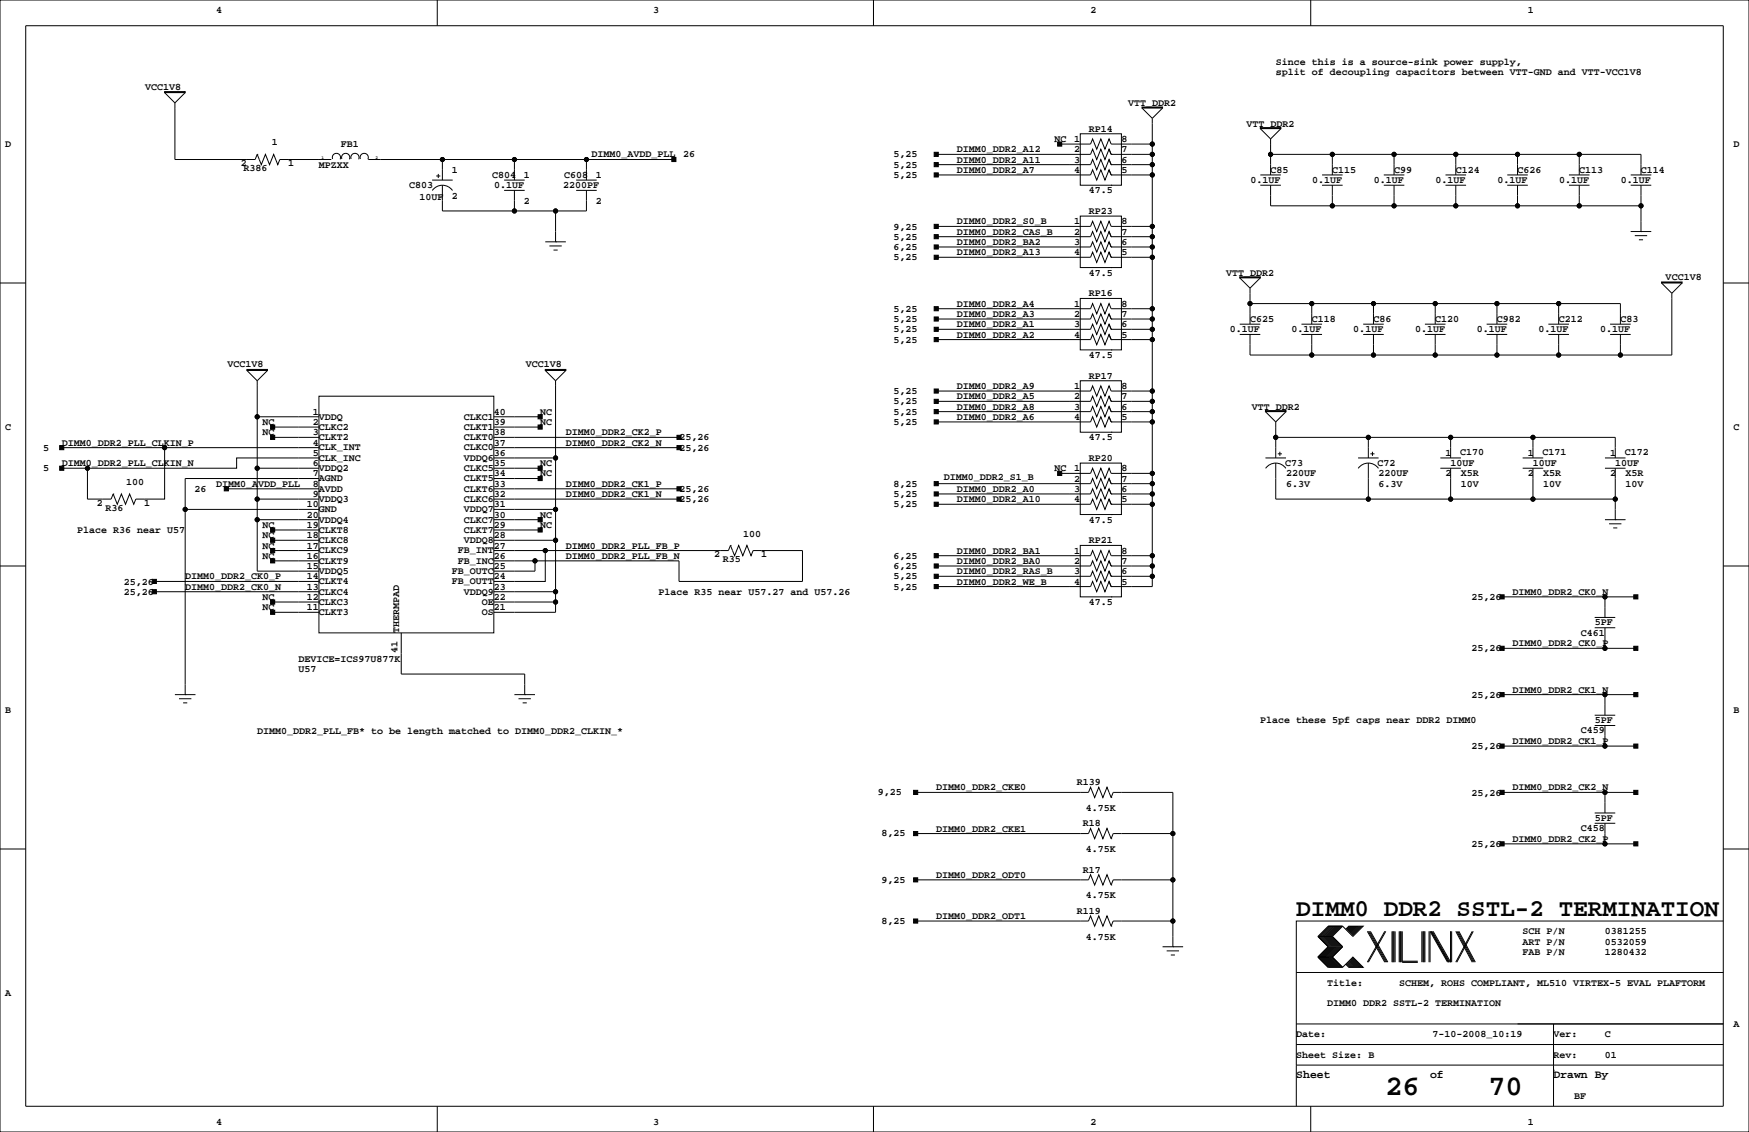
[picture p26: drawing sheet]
<svg xmlns="http://www.w3.org/2000/svg" width="432mm" height="279mm" viewBox="0 0 432 279" stroke-linecap="round" stroke-linejoin="round" font-family="sans-serif">
<defs><g id="words">
<g font-size="7.1">
<text x="342.1" y="270.3">26</text>
<text x="367.5" y="270.3">70</text>
</g>
<text font-size="6" x="320" y="226.1">DIMM0 DDR2 SSTL-2 TERMINATION</text>
<g font-size="2.8">
<text x="320" y="266.1">Sheet</text>
<text x="353.1" y="266.1">of</text>
<text x="383.5" y="266.1">Drawn By</text>
</g>
<g font-size="2.5">
<text x="53.3" y="3.3">4</text>
<text x="161.3" y="3.3">3</text>
<text x="269.2" y="3.3">2</text>
<text x="377.2" y="3.3">1</text>
<text x="315" y="16">Since this is a source-sink power supply,</text>
<text x="35.8" y="22.1">VCC1V8</text>
<text x="315" y="18.5">split of decoupling capacitors between VTT-GND and VTT-VCC1V8</text>
<text x="278.6" y="26.2">VTT_DDR2</text>
<text x="67.1" y="35.9">1</text>
<text x="260.4" y="35.1">NC</text>
<text x="265.2" y="35.1">1</text>
<text x="268.8" y="32.5">RP14</text>
<text x="276.9" y="35.1">8</text>
<text x="307.8" y="31.2">VTT_DDR2</text>
<text x="1.3" y="36.3">D</text>
<text x="59.5" y="41">2</text>
<text x="71.1" y="41">1</text>
<text x="78.7" y="41.4">MPZXX</text>
<text x="84.1" y="36.3">FB1</text>
<text x="146" y="38.9">DIMM0_AVDD_PLL</text>
<text x="168.7" y="38.9">26</text>
<text x="220.6" y="38.9">5,25</text>
<text x="220.6" y="41.4">5,25</text>
<text x="236.2" y="37.6">DIMM0_DDR2_A12</text>
<text x="236.2" y="40.1">DIMM0_DDR2_A11</text>
<text x="265.2" y="37.6">2</text>
<text x="265.2" y="40.1">3</text>
<text x="276.9" y="37.6">7</text>
<text x="276.9" y="40.1">6</text>
<text x="428" y="36.3">D</text>
<text x="60.1" y="42.3">R386</text>
<text x="101" y="46.5">C803</text>
<text x="111.5" y="42.7">1</text>
<text x="121.5" y="43.9">C804</text>
<text x="122" y="46.4">0.1UF</text>
<text x="129.3" y="43.9">1</text>
<text x="139.1" y="46.4">2200PF</text>
<text x="139.3" y="43.9">C608</text>
<text x="147.1" y="43.9">1</text>
<text x="220.6" y="43.9">5,25</text>
<text x="236.2" y="42.7">DIMM0_DDR2_A7</text>
<text x="265.2" y="42.7">4</text>
<text x="268.8" y="47.8">47.5</text>
<text x="276.9" y="42.7">5</text>
<text x="308.7" y="45.1">0.1UF</text>
<text x="313.7" y="42.6">C85</text>
<text x="324" y="45.1">0.1UF</text>
<text x="328.9" y="42.6">C115</text>
<text x="339.2" y="45.1">0.1UF</text>
<text x="344.2" y="42.6">C99</text>
<text x="354.4" y="45.1">0.1UF</text>
<text x="359.4" y="42.6">C124</text>
<text x="369.7" y="45.1">0.1UF</text>
<text x="374.6" y="42.6">C626</text>
<text x="384.9" y="45.1">0.1UF</text>
<text x="389.9" y="42.6">C113</text>
<text x="400.2" y="45.1">0.1UF</text>
<text x="405.1" y="42.6">C114</text>
<text x="103.5" y="49.3">10UF</text>
<text x="111.5" y="49">2</text>
<text x="129.3" y="50.3">2</text>
<text x="147.1" y="50.3">2</text>
<text x="268.8" y="52.8">RP23</text>
<text x="220.6" y="59.2">5,25</text>
<text x="220.6" y="56.6">9,25</text>
<text x="236.2" y="57.9">DIMM0_DDR2_CAS_B</text>
<text x="236.2" y="55.4">DIMM0_DDR2_S0_B</text>
<text x="265.2" y="55.4">1</text>
<text x="265.2" y="57.9">2</text>
<text x="276.9" y="55.4">8</text>
<text x="276.9" y="57.9">7</text>
<text x="220.6" y="61.7">6,25</text>
<text x="220.6" y="64.3">5,25</text>
<text x="236.2" y="60.5">DIMM0_DDR2_BA2</text>
<text x="236.2" y="63">DIMM0_DDR2_A13</text>
<text x="265.2" y="60.5">3</text>
<text x="265.2" y="63">4</text>
<text x="276.9" y="60.5">6</text>
<text x="276.9" y="63">5</text>
<text x="268.8" y="68.1">47.5</text>
<text x="302.7" y="68.1">VTT_DDR2</text>
<text x="411.2" y="69.1">VCC1V8</text>
<text x="220.6" y="77">5,25</text>
<text x="236.2" y="75.7">DIMM0_DDR2_A4</text>
<text x="265.2" y="75.7">1</text>
<text x="268.8" y="73.2">RP16</text>
<text x="276.9" y="75.7">8</text>
<text x="220.6" y="82">5,25</text>
<text x="220.6" y="79.5">5,25</text>
<text x="236.2" y="83.3">DIMM0_DDR2_A2</text>
<text x="236.2" y="80.8">DIMM0_DDR2_A1</text>
<text x="236.2" y="78.2">DIMM0_DDR2_A3</text>
<text x="265.2" y="78.2">2</text>
<text x="265.2" y="80.8">3</text>
<text x="265.2" y="83.3">4</text>
<text x="276.9" y="78.2">7</text>
<text x="276.9" y="80.8">6</text>
<text x="276.9" y="83.3">5</text>
<text x="303.6" y="82">0.1UF</text>
<text x="308.6" y="79.4">C625</text>
<text x="318.9" y="82">0.1UF</text>
<text x="323.9" y="79.4">C118</text>
<text x="334.1" y="82">0.1UF</text>
<text x="339.1" y="79.4">C86</text>
<text x="349.4" y="82">0.1UF</text>
<text x="354.3" y="79.4">C120</text>
<text x="364.6" y="82">0.1UF</text>
<text x="369.6" y="79.4">C982</text>
<text x="379.8" y="82">0.1UF</text>
<text x="384.8" y="79.4">C212</text>
<text x="395.1" y="82">0.1UF</text>
<text x="400" y="79.4">C83</text>
<text x="220.6" y="84.6">5,25</text>
<text x="268.8" y="88.4">47.5</text>
<text x="56.1" y="90.7">VCC1V8</text>
<text x="129.8" y="90.7">VCC1V8</text>
<text x="268.8" y="93.5">RP17</text>
<text x="220.6" y="99.8">5,25</text>
<text x="220.6" y="97.3">5,25</text>
<text x="236.2" y="98.6">DIMM0_DDR2_A5</text>
<text x="236.2" y="101.1">DIMM0_DDR2_A8</text>
<text x="236.2" y="96">DIMM0_DDR2_A9</text>
<text x="265.2" y="96">1</text>
<text x="265.2" y="98.6">2</text>
<text x="265.2" y="101.1">3</text>
<text x="276.9" y="96">8</text>
<text x="276.9" y="98.6">7</text>
<text x="276.9" y="101.1">6</text>
<text x="309" y="101.1">VTT_DDR2</text>
<text x="1.3" y="106.2">C</text>
<text x="64.8" y="104.9">NC</text>
<text x="64.8" y="107.4">NC</text>
<text x="77.3" y="107.4">3</text>
<text x="77.3" y="104.9">2</text>
<text x="77.3" y="102.4">1</text>
<text x="78.7" y="106.1">CLKC2</text>
<text x="78.7" y="103.6">VDDQ</text>
<text x="114.5" y="106.1">CLKT1</text>
<text x="114.5" y="103.6">CLKC1</text>
<text x="121.9" y="107.4">38</text>
<text x="121.9" y="104.9">39</text>
<text x="121.9" y="102.4">40</text>
<text x="133.4" y="104.9">NC</text>
<text x="133.4" y="102.4">NC</text>
<text x="139.7" y="107.4">DIMM0_DDR2_CK2_P</text>
<text x="220.6" y="104.9">5,25</text>
<text x="220.6" y="102.4">5,25</text>
<text x="236.2" y="103.6">DIMM0_DDR2_A6</text>
<text x="265.2" y="103.6">4</text>
<text x="276.9" y="103.6">5</text>
<text x="428" y="106.2">C</text>
<text x="10.7" y="111.3">5</text>
<text x="15.2" y="110">DIMM0_DDR2_PLL_CLKIN_P</text>
<text x="77.3" y="112.5">5</text>
<text x="77.3" y="110">4</text>
<text x="78.7" y="113.7">CLK_INC</text>
<text x="78.7" y="111.2">CLK_INT</text>
<text x="78.7" y="108.6">CLKT2</text>
<text x="114.5" y="113.7">VDDQ6</text>
<text x="114.5" y="111.2">CLKC0</text>
<text x="114.5" y="108.6">CLKT0</text>
<text x="121.9" y="112.5">36</text>
<text x="121.9" y="110">37</text>
<text x="139.7" y="110">DIMM0_DDR2_CK2_N</text>
<text x="167.7" y="108.7">25,26</text>
<text x="167.7" y="111.3">25,26</text>
<text x="268.8" y="108.7">47.5</text>
<text x="268.8" y="113.8">RP20</text>
<text x="356.9" y="112.5">1</text>
<text x="360.5" y="112.2">C170</text>
<text x="377.2" y="112.5">1</text>
<text x="380.8" y="112.2">C171</text>
<text x="397.5" y="112.5">1</text>
<text x="401.2" y="112.2">C172</text>
<text x="10.7" y="116.3">5</text>
<text x="15.2" y="115.1">DIMM0_DDR2_PLL_CLKIN_N</text>
<text x="31.1" y="119.7">100</text>
<text x="77.3" y="117.6">7</text>
<text x="77.3" y="115.1">6</text>
<text x="78.7" y="118.8">AGND</text>
<text x="78.7" y="116.3">VDDQ2</text>
<text x="114.5" y="118.8">CLKT5</text>
<text x="114.5" y="116.3">CLKC5</text>
<text x="121.9" y="117.6">34</text>
<text x="121.9" y="115.1">35</text>
<text x="133.4" y="117.6">NC</text>
<text x="133.4" y="115.1">NC</text>
<text x="233" y="118.5">DIMM0_DDR2_S1_B</text>
<text x="260.4" y="116.3">NC</text>
<text x="265.2" y="116.3">1</text>
<text x="265.2" y="118.9">2</text>
<text x="276.9" y="116.3">8</text>
<text x="276.9" y="118.9">7</text>
<text x="317.2" y="115.1">C73</text>
<text x="317.5" y="117.6">220UF</text>
<text x="340.1" y="115.1">C72</text>
<text x="340.4" y="117.6">220UF</text>
<text x="356.9" y="117.6">2</text>
<text x="358.1" y="115.1">10UF</text>
<text x="360.7" y="117.6">X5R</text>
<text x="377.2" y="117.6">2</text>
<text x="378.5" y="115.1">10UF</text>
<text x="381" y="117.6">X5R</text>
<text x="397.5" y="117.6">2</text>
<text x="398.8" y="115.1">10UF</text>
<text x="401.3" y="117.6">X5R</text>
<text x="23.9" y="124.8">2</text>
<text x="35.6" y="124.8">1</text>
<text x="48" y="121.4">26</text>
<text x="53.3" y="120.1">DIMM0_AVDD_PLL</text>
<text x="75.8" y="125.2">10</text>
<text x="77.3" y="122.7">9</text>
<text x="77.3" y="120.1">8</text>
<text x="78.7" y="123.9">VDDQ3</text>
<text x="78.7" y="121.3">AVDD</text>
<text x="114.5" y="123.9">CLKC6</text>
<text x="114.5" y="121.3">CLKT6</text>
<text x="121.9" y="125.2">31</text>
<text x="121.9" y="122.7">32</text>
<text x="121.9" y="120.1">33</text>
<text x="139.7" y="120.1">DIMM0_DDR2_CK1_P</text>
<text x="139.7" y="122.7">DIMM0_DDR2_CK1_N</text>
<text x="167.7" y="121.4">25,26</text>
<text x="167.7" y="124">25,26</text>
<text x="220.6" y="120.1">8,25</text>
<text x="220.6" y="122.7">5,25</text>
<text x="220.6" y="125.2">5,25</text>
<text x="236.2" y="121.4">DIMM0_DDR2_A0</text>
<text x="236.2" y="124">DIMM0_DDR2_A10</text>
<text x="265.2" y="121.4">3</text>
<text x="265.2" y="124">4</text>
<text x="276.9" y="121.4">6</text>
<text x="276.9" y="124">5</text>
<text x="317.5" y="120.1">6.3V</text>
<text x="340.4" y="120.1">6.3V</text>
<text x="360.7" y="120.1">10V</text>
<text x="381" y="120.1">10V</text>
<text x="401.3" y="120.1">10V</text>
<text x="19" y="131.6">Place R36 near U57</text>
<text x="26" y="126.1">R36</text>
<text x="64.8" y="130.3">NC</text>
<text x="75.8" y="130.3">19</text>
<text x="75.8" y="127.8">20</text>
<text x="78.7" y="131.5">CLKT8</text>
<text x="78.7" y="129">VDDQ4</text>
<text x="78.7" y="126.4">GND</text>
<text x="114.5" y="131.5">CLKT7</text>
<text x="114.5" y="129">CLKC7</text>
<text x="114.5" y="126.4">VDDQ7</text>
<text x="121.9" y="130.3">29</text>
<text x="121.9" y="127.8">30</text>
<text x="133.3" y="130.3">NC</text>
<text x="133.4" y="127.8">NC</text>
<text x="268.8" y="129">47.5</text>
<text x="64.8" y="132.8">NC</text>
<text x="64.8" y="135.4">NC</text>
<text x="64.8" y="137.9">NC</text>
<text x="75.8" y="137.9">16</text>
<text x="75.8" y="135.4">17</text>
<text x="75.8" y="132.8">18</text>
<text x="78.7" y="136.6">CLKC9</text>
<text x="78.7" y="134">CLKC8</text>
<text x="113" y="136.6">FB_INT</text>
<text x="114.5" y="134">VDDQ8</text>
<text x="121.9" y="137.9">26</text>
<text x="121.9" y="135.4">27</text>
<text x="121.9" y="132.8">28</text>
<text x="139.7" y="135.4">DIMM0_DDR2_PLL_FB_P</text>
<text x="139.7" y="137.9">DIMM0_DDR2_PLL_FB_N</text>
<text x="176.3" y="137.5">2</text>
<text x="183.5" y="132.4">100</text>
<text x="188" y="137.5">1</text>
<text x="220.6" y="137.9">6,25</text>
<text x="236.2" y="136.7">DIMM0_DDR2_BA1</text>
<text x="265.2" y="136.7">1</text>
<text x="268.8" y="134.1">RP21</text>
<text x="276.9" y="136.7">8</text>
<text x="45.7" y="143">DIMM0_DDR2_CK0_P</text>
<text x="75.8" y="143">14</text>
<text x="75.8" y="140.5">15</text>
<text x="78.7" y="141.7">VDDQ5</text>
<text x="78.7" y="139.1">CLKT9</text>
<text x="111.5" y="141.7">FB_OUTC</text>
<text x="113" y="139.1">FB_INC</text>
<text x="121.9" y="143">24</text>
<text x="121.9" y="140.5">25</text>
<text x="178.4" y="138.8">R35</text>
<text x="220.6" y="143">5,25</text>
<text x="220.6" y="140.5">6,25</text>
<text x="236.2" y="141.7">DIMM0_DDR2_RAS_B</text>
<text x="236.2" y="139.2">DIMM0_DDR2_BA0</text>
<text x="265.2" y="139.2">2</text>
<text x="265.2" y="141.7">3</text>
<text x="276.9" y="139.2">7</text>
<text x="276.9" y="141.7">6</text>
<text x="30.6" y="144.3">25,26</text>
<text x="30.6" y="146.8">25,26</text>
<text x="45.7" y="145.5">DIMM0_DDR2_CK0_N</text>
<text x="64.8" y="148.1">NC</text>
<text x="75.8" y="148.1">12</text>
<text x="75.8" y="145.5">13</text>
<text x="78.7" y="149.3">CLKC3</text>
<text x="78.7" y="146.7">CLKC4</text>
<text x="78.7" y="144.2">CLKT4</text>
<text x="111.5" y="144.2">FB_OUTT</text>
<text x="114.5" y="146.7">VDDQ9</text>
<text x="119" y="149.3">OE</text>
<text x="121.9" y="148.1">22</text>
<text x="121.9" y="145.5">23</text>
<text x="162.6" y="146.8">Place R35 near U57.27 and U57.26</text>
<text x="220.6" y="145.5">5,25</text>
<text x="236.2" y="144.3">DIMM0_DDR2_WE_B</text>
<text x="265.2" y="144.3">4</text>
<text x="268.8" y="149.4">47.5</text>
<text x="276.9" y="144.3">5</text>
<text x="363.3" y="148.1">25,26</text>
<text x="373.4" y="146.8">DIMM0_DDR2_CK0_N</text>
<text x="64.8" y="150.6">NC</text>
<text x="75.8" y="150.6">11</text>
<text x="78.7" y="151.8">CLKT3</text>
<text x="119" y="151.8">OS</text>
<text x="121.9" y="150.6">21</text>
<text x="393.8" y="154.4">5PF</text>
<text x="98.1" y="161.3" transform="rotate(-90 98.1 161.3)">41</text>
<text x="98.6" y="156.2" transform="rotate(-90 98.6 156.2)">THERMPAD</text>
<text x="363.3" y="160.8">25,26</text>
<text x="373.4" y="159.5">DIMM0_DDR2_CK0_P</text>
<text x="390.3" y="156.9">C461</text>
<text x="73.7" y="165.9">U57</text>
<text x="73.7" y="163.3">DEVICE=ICS97U877K</text>
<text x="363.3" y="172.2">25,26</text>
<text x="373.4" y="170.9">DIMM0_DDR2_CK1_N</text>
<text x="1.3" y="176">B</text>
<text x="311.1" y="178.6">Place these 5pf caps near DDR2 DIMM0</text>
<text x="393.8" y="178.5">5PF</text>
<text x="428" y="176">B</text>
<text x="63.5" y="181.1">DIMM0_DDR2_PLL_FB* to be length matched to DIMM0_DDR2_CLKIN_*</text>
<text x="363.3" y="184.9">25,26</text>
<text x="373.4" y="183.6">DIMM0_DDR2_CK1_P</text>
<text x="390.3" y="181">C459</text>
<text x="216.7" y="196.3">9,25</text>
<text x="231.1" y="195.1">DIMM0_DDR2_CKE0</text>
<text x="265.9" y="193.8">R139</text>
<text x="363.3" y="196.3">25,26</text>
<text x="373.4" y="195.1">DIMM0_DDR2_CK2_N</text>
<text x="267.3" y="204">R18</text>
<text x="268.1" y="200.2">4.75K</text>
<text x="393.8" y="202.6">5PF</text>
<text x="217.6" y="206.4">8,25</text>
<text x="231.1" y="205.2">DIMM0_DDR2_CKE1</text>
<text x="363.3" y="209">25,26</text>
<text x="373.4" y="207.8">DIMM0_DDR2_CK2_P</text>
<text x="390.3" y="205.2">C458</text>
<text x="267.3" y="215.4">R17</text>
<text x="268.1" y="210.3">4.75K</text>
<text x="217.6" y="217.9">9,25</text>
<text x="231.1" y="216.7">DIMM0_DDR2_ODT0</text>
<text x="268.1" y="221.7">4.75K</text>
<text x="231.1" y="226.8">DIMM0_DDR2_ODT1</text>
<text x="265.9" y="225.6">R119</text>
<text x="217.6" y="228">8,25</text>
<text x="268.1" y="231.9">4.75K</text>
<text x="375.9" y="230.6">SCH P/N</text>
<text x="375.9" y="233.2">ART P/N</text>
<text x="396.2" y="230.6">0381255</text>
<text x="396.2" y="233.2">0532059</text>
<text x="375.9" y="235.7">FAB P/N</text>
<text x="396.2" y="235.7">1280432</text>
<text x="1.3" y="245.9">A</text>
<text x="327.7" y="243.3">Title:</text>
<text x="345.4" y="243.3">SCHEM, ROHS COMPLIANT, ML510 VIRTEX-5 EVAL PLAFTORM</text>
<text x="327.7" y="248.4">DIMM0 DDR2 SSTL-2 TERMINATION</text>
<text x="320" y="256">Date:</text>
<text x="353.7" y="256">7-10-2008_10:19</text>
<text x="383.5" y="256">Ver:</text>
<text x="396.2" y="256">C</text>
<text x="428" y="253.5">A</text>
<text x="320" y="261.1">Sheet Size: B</text>
<text x="383.5" y="261.1">Rev:</text>
<text x="396.2" y="261.1">01</text>
<text x="388.6" y="271.3">BF</text>
<text x="53.3" y="277.6">4</text>
<text x="161.3" y="277.6">3</text>
<text x="269.2" y="277.6">2</text>
<text x="377.2" y="277.6">1</text>
</g>
<g font-size="1.1">
<text x="79.4" y="39.2">1</text>
<text x="92.7" y="39.2">2</text>
</g>
</g></defs>
<g fill="none" stroke="#000" stroke-width=".25">
<path d="M0 0h431.8v279.4h-431.8zM6.3 6.3h419.1v266.7h-419zM107.9 0v6.3M215.6 0v6.3M323.6 0v6.3M40.6 22.6h5.1v.3h-5.1zM40.6 22.9l2.6 2.5M43.2 25.4v14h19.8l.5-1.3M45.7 22.9l-2.5 2.5M63.5 38.1h.1M63.5 38.1l1 2.5 1-2.5 1 2.5 1.1-2.5 1 2.5 .5-1.2h12.7M82.1 39.2a1.02 1.02 0 0 1 1-1.4 1.02 1.02 0 0 1 .9 1.5"/>
<path d="M84.4 39.2a1.02 1.02 0 0 1 1-1.4 1.02 1.02 0 0 1 .8 1.5M86.7 39.2a1.02 1.02 0 0 1 1-1.4 1.02 1.02 0 0 1 .8 1.5M89 39.2a1.02 1.02 0 0 1 1-1.4 1.02 1.02 0 0 1 .8 1.5M90.9 39.4h36.1M109.2 39.4v5M144.8 39.4v5M166.4 39.4h-39.4v5M231.1 38.1h38.1l.5-1.3 1.1 2.6 1-2.6 1 2.6 1-2.6 .5 1.3M261.6 35.6h7.6l.5-1.3 1.1 2.5 1-2.5 1 2.5 1-2.5 .5 1.3h10.2M266.7 33h10.2v12.7h-10.2zM273.8 36.8l.5 1.3M273.8 39.4l.5 1.2"/>
<path d="M274.3 38.1h.1M274.3 38.1h10.2M281.9 26.4h5.1v.3h-5.1zM281.9 26.7l2.6 2.5M284.5 29.2v34.3M287 26.7l-2.5 2.5M311.1 31.5h5.1v.3h-5.1zM311.2 31.8l2.5 2.5M313.7 34.3v3.8M316.2 31.8l-2.5 2.5M328.9 38.1h-15.2v5.1M344.2 38.1h-15.3v5.1"/>
<path d="M359.4 38.1h-15.2v5.1M374.6 38.1h-15.2v5.1M389.9 38.1h15.2v5.1M389.9 38.1v5.1M389.9 38.1h-15.3v5.1M106.7 44.4h5.1M106.7 47a3 3 0 0 1 5 0M107.7 43.4h1M108.2 42.9v1M109.2 45.7v6.4h35.6v-5.1M124.5 44.4h5M124.5 47h5"/>
<path d="M127 47v5.1M134.6 59.7h5.1M137.2 59.7h.1M137.2 52.1v7.6M142.2 47h5.1M142.2 44.4h5.1M231.1 55.9h38.1l.5-1.3 1.1 2.6 1-2.6 1 2.6 1-2.6 .5 1.3h10.2M231.1 58.4h38.1l.5-1.3 1.1 2.6 1-2.6 1 2.6 1-2.6 .5 1.3M231.1 43.2h38.1l.5-1.3 1.1 2.6 1-2.6 1 2.6 1-2.6 .5 1.3M231.1 40.6h38.1l.5-1.2 1.1 2.5 1-2.5 1 2.5 1-2.5 .5 1.2M266.7 53.3h10.2v12.7h-10.2zM273.8 57.1l.5 1.3"/>
<path d="M273.8 59.7l.5 1.3M273.8 41.9l.5 1.3M274.3 58.4h.1M274.3 40.6h.1M274.3 43.2h.1M274.3 45.7h.1M274.3 40.6h10.2M274.3 43.2h10.2M274.3 58.4h10.2M311.1 45.7h5.1M311.2 43.2h5M313.7 45.7v5.1h30.5v-5.1"/>
<path d="M326.4 43.2h5.1M326.4 45.7h5.1M328.9 45.7v5.1M341.6 43.2h5.1M341.6 45.7h5.1M356.9 45.7h5M356.9 43.2h5M359.4 45.7v5.1h-15.2M372.1 43.2h5.1M372.1 45.7h5.1M374.6 45.7v5.1h-15.2M387.3 45.7h5.1"/>
<path d="M387.4 43.2h5M389.9 45.7v5.1h-15.3M402.6 45.7h5.1M402.6 57.2h5.1M402.6 43.2h5.1M403.6 58.2h3.1M404.6 59.2h1M405.1 45.7v5.1h-15.2M405.1 57.2h.1M405.1 50.8v6.3M0 69.8h6.3M135.6 60.7h3.1"/>
<path d="M136.7 61.7h1M231.1 63.5h38.1l.5-1.3 1.1 2.6 1-2.6 1 2.6 1-2.6 .5 1.3M231.1 61h38.1l.5-1.3 1.1 2.5 1-2.5 1 2.5 1-2.5 .5 1.3M231.1 76.2h38.1l.5-1.3 1.1 2.6 1-2.6 1 2.6 1-2.6 .5 1.3h10.2M231.1 78.7h38.1l.5-1.2 1.1 2.5 1-2.5 1 2.5 1-2.5 .5 1.2M266.7 73.7h10.2v12.7h-10.2zM273.8 62.2l.5 1.3M273.8 77.5l.5 1.2M274.3 61h.1M274.3 63.5h.1M274.3 66h.1M274.3 78.7h.1"/>
<path d="M274.3 78.7h10.2M274.3 61h10.2M274.3 63.5h10.2M284.5 63.5v35.6h-10.2M306.1 68.3h5v.3h-5zM306.1 68.6l2.5 2.5M308.6 71.1v8.9M308.6 74.9h61M311.1 68.6l-2.5 2.5M323.8 74.9v5.1M339.1 74.9v5.1M354.3 74.9v5.1"/>
<path d="M384.8 74.9h-15.2v5.1M384.8 74.9v5.1M384.8 74.9h15.3l-.1 5.1M410.2 69.6h5.1v.2h-5.1zM410.2 69.8l2.6 2.6M412.7 72.4v15.2h-12.7M415.3 69.9l-2.6 2.5M425.4 69.8h6.4M61 91.4l2.5 2.6M61 91.2h5v.2h-5zM63.5 94v47h15.2M66 91.4l-2.5 2.6"/>
<path d="M78.7 97.8h43.2v58.4h-43.2zM134.6 91.4l2.6 2.6M134.6 91.2h5.1v.2h-5.1zM137.2 94v19h-15.3M139.7 91.4l-2.5 2.6M231.1 96.5h38.1l.5-1.3 1.1 2.6 1-2.6 1 2.6 1-2.6 .5 1.3h10.2M231.1 99.1h38.1l.5-1.3 1.1 2.5 1-2.5 1 2.5 1-2.5 .5 1.3M231.1 83.8h38.1l.5-1.3 1.1 2.6 1-2.6 1 2.6 1-2.6 .5 1.3M231.1 81.3h38.1l.5-1.3 1.1 2.6 1-2.6 1 2.6 1-2.6 .5 1.3M266.7 94h10.2v12.7h-10.2zM273.8 97.8l.5 1.3M273.8 80l.5 1.3"/>
<path d="M273.8 82.5l.5 1.3M274.3 99.1h.1M274.3 81.3h.1M274.3 83.8h.1M274.3 86.4h.1M274.3 81.3h10.2M274.3 83.8h10.2M284.5 99.1v5h-10.2M306.1 82.5h5M306.1 80h5M308.6 82.6v5h30.5M321.3 82.5h5.1"/>
<path d="M321.3 80h5.1M323.8 82.6v5M336.5 82.5h5.1M336.6 80h5M339.1 82.6v5M351.8 80h5.1M351.8 82.5h5.1M354.3 82.6v5h-15.2M354.3 87.6h30.5M367 82.5h5.1M367 80h5.1M369.6 82.6v5"/>
<path d="M382.3 82.5h5M382.3 80h5M384.8 82.6v5M397.5 80h5.1M397.5 82.5h5.1M400 82.6l.1 5h-15.3M15.2 110.5h63.5M15.2 115.6h6.4M40.6 110.5v12.7h-7.1l-.5 1.3-1-2.6-1 2.6-1-2.6-1 2.6-1.1-2.6M63.5 102.9h15.2M63.5 115.6h15.2M67.3 105.4h11.4"/>
<path d="M67.3 107.9h11.4M78.7 113h-20.3v2.6h-36.8v7.6h5.8l.5-1.3M78.7 118.1h-33v7.6M121.9 102.9h11.4M121.9 105.4h11.4M121.9 115.6h11.4M121.9 118.1h11.4M121.9 107.9h45.7M121.9 110.5h45.7M137.2 113v38.1h-15.3M231.1 119.4h38.1l.5-1.3 1.1 2.5 1-2.5 1 2.5 1-2.5 .5 1.3M231.1 104.1h38.1l.5-1.2 1.1 2.5 1-2.5 1 2.5 1-2.5 .5 1.2"/>
<path d="M231.1 101.6h38.1l.5-1.3 1.1 2.6 1-2.6 1 2.6 1-2.6 .5 1.3M261.6 116.8h7.6l.5-1.2 1.1 2.5 1-2.5 1 2.5 1-2.5 .5 1.2h10.2M266.7 114.3h10.2v12.7h-10.2zM273.8 118.1l.5 1.3M273.8 100.3l.5 1.3M273.8 102.9l.5 1.2M274.3 119.4h.1M274.3 101.6h.1M274.3 104.1h.1M274.3 106.7h.1M274.3 101.6h10.2M274.3 119.4h10.2"/>
<path d="M284.5 104.1v40.7h-10.2M312.4 101.3h5.1v.3h-5.1zM312.4 113h5.1M312.4 101.6l2.6 2.5M312.5 115.6a3 3 0 0 1 5 0M315 114.3v8.9h22.8v-8.9M315 104.1v3.8M315.5 112h1M316 111.5v1M317.5 101.6l-2.5 2.5M335.3 113h5.1M335.3 115.6a3 3 0 0 1 5 0"/>
<path d="M337.8 107.9h61v5.1M337.8 108v5M337.8 108h-22.8v5M338.3 112h1M338.8 111.5v1M355.6 115.6h5.1M355.6 113h5.1M358.1 108v5M358.1 115.6v7.6M375.9 115.6h5.1M375.9 113h5.1M378.5 108v5"/>
<path d="M378.5 115.6v7.6M396.2 115.6h5.1M396.2 113h5.1M398.8 115.6v7.6h-61M0 139.7h6.3M27.9 121.9h.1M55.9 120.7h22.8M63.5 128.3h15.2M63.5 123.2h15.2M67.3 138.4h11.4M67.3 135.9h11.4M67.3 133.3h11.4"/>
<path d="M67.3 130.8h11.4M78.7 125.7h-33v45.7M121.9 128.3h11.4M121.9 133.3h15.3M121.9 130.8h11.4M121.9 120.7h45.7M121.9 123.2h45.7M121.9 125.7h15.3M132.1 138.4v2.6h-10.2M134.6 135.9v7.6h-12.7M180.3 134.6l-.5 1.3h-57.9M180.3 134.6h.1"/>
<path d="M180.3 134.6l1.1 2.6 1-2.6 1 2.6 1-2.6 1 2.6 .5-1.3h12.2v7.6h-30.5v-5.1h-45.7M231.1 124.5h38.1l.5-1.3 1.1 2.5 1-2.5 1 2.5 1-2.5 .5 1.3M231.1 121.9h38.1l.5-1.2 1.1 2.5 1-2.5 1 2.5 1-2.5 .5 1.2M231.1 137.2h38.1l.5-1.3 1.1 2.5 1-2.5 1 2.5 1-2.5 .5 1.3h10.2M231.1 139.7h38.1l.5-1.3 1.1 2.6 1-2.6 1 2.6 1-2.6 .5 1.3M266.7 134.6h10.2v12.7h-10.2zM273.8 120.7l.5 1.2M273.8 123.2l.5 1.3M273.8 138.4l.5 1.3M274.3 121.9h.1M274.3 124.5h.1M274.3 127h.1"/>
<path d="M274.3 139.7h.1M274.3 139.7h10.2M274.3 124.5h10.2M274.3 121.9h10.2M396.2 128.3h5.1M397.3 129.3h3M398.3 130.3h1M398.8 128.3h.1M398.8 123.2v5.1M425.4 139.7h6.4M38.1 146h40.6M38.1 143.5h40.6"/>
<path d="M67.3 151.1h11.4M67.3 148.6h11.4M99.1 156.2v10.2h30.4v5M121.9 148.6h15.3M121.9 146h15.3M231.1 144.8h38.1l.5-1.3 1.1 2.5 1-2.5 1 2.5 1-2.5 .5 1.3M231.1 142.2h38.1l.5-1.2 1.1 2.5 1-2.5 1 2.5 1-2.5 .5 1.2M273.8 141l.5 1.2M273.8 143.5l.5 1.3M274.3 142.2h.1M274.3 144.8h.1M274.3 147.3h.1"/>
<path d="M274.3 142.2h10.2M370.8 147.3h33.1M393.7 154.9h5.1M393.7 152.4h5.1M396.2 147.3v5.1M396.2 154.9v5.1M43.2 171.4h5.1M44.2 172.5h3M45.2 173.5h1M45.7 171.4h.1M127 171.4h5.1M128 172.5h3.1"/>
<path d="M129 173.5h1M129.5 171.4h.1M370.8 171.4h33.1M370.8 160h33.1M393.7 179.1h5.1M393.7 176.5h5.1M396.2 171.5v5M396.2 179.1v5M226.1 195.6h42.6l.5-1.3 1.1 2.5 1-2.5 1 2.5 1-2.5 1 2.5M274.3 196.8h.1M274.3 196.8l.5-1.2h14.8v10.1M370.8 184.1h33.1"/>
<path d="M370.8 195.6h33.1M396.2 195.6v5.1M0 209.5h6.3M226.1 217.2h42.6l.5-1.3 1.1 2.5 1-2.5 1 2.5 1-2.5 1 2.5M226.1 205.7h42.6l.5-1.2 1.1 2.5 1-2.5 1 2.5 1-2.5 1 2.5M274.3 218.4h.1M274.3 207h.1M289.6 217.2h-14.8l-.5 1.2M289.6 205.7h-14.8l-.5 1.3M289.6 205.7v21.6M370.8 208.3h33.1M393.7 203.2h5.1"/>
<path d="M393.7 200.7h5.1M396.2 203.2v5.1M425.4 209.5h6.4M226.1 227.3h42.6l.5-1.2 1.1 2.5 1-2.5 1 2.5 1-2.5 1 2.5M274.3 228.6h.1M287 233.7h5.1M288 234.7h3.1M289.1 235.7h1M289.6 227.3h-14.8l-.5 1.3M289.6 233.7h.1M289.6 227.3v6.4M325.4 236.2h3.5"/>
<path d="M325.4 231.1h3.5M325.4 236.2l2.5 2.6h3.6M325.4 231.1l2.5 2.6-2.5 2.5M328.2 228.6l-2.6 2.5 2.6 2.6-2.6 2.5 2.6 2.6M328.4 228.6l-2.5 2.5 2.5 2.6-2.5 2.5 2.5 2.6M328.7 228.6l-2.6 2.5 2.6 2.6-2.6 2.5 2.6 2.6M328.9 231.1l2.6 2.6-2.6 2.5M328.9 236.2l2.6 2.6M328.9 228.6l-2.5 2.5 2.5 2.6-2.5 2.5 2.5 2.6M329.2 228.6l-2.6 2.5 2.6 2.6-2.6 2.5 2.6 2.6M329.4 228.6l-2.5 2.5 2.5 2.6-2.5 2.5 2.5 2.6M329.7 228.6l-2.5 2.5 2.5 2.6-2.5 2.5 2.5 2.6"/>
<path d="M329.9 228.6l-2.5 2.5 2.5 2.6-2.5 2.5 2.5 2.6M330.2 228.6l-2.5 2.5 2.5 2.6-2.5 2.5 2.5 2.6M330.5 228.6l-2.6 2.5 2.6 2.6-2.6 2.5 2.6 2.6M330.7 228.6l-2.5 2.5 2.5 2.6-2.5 2.5 2.5 2.6M331 228.6l-2.6 2.5 2.6 2.6-2.6 2.5 2.6 2.6M331.2 228.6l-2.5 2.5 2.5 2.6-2.5 2.5 2.5 2.6M331.5 228.6l2.5 2.5 2.6-2.5h-3.6l-.8 .8M331.5 228.6h-3.6l-2.5 2.5M331.5 228.6l-2.6 2.5M332.2 238l.8 .8h3.6l-2.6-2.6-2.5 2.6M332.5 237.7l1 1.1M332.5 238l.7 .8"/>
<path d="M332.7 237.5l1.3 1.3M332.7 237.7l1.1 1.1M333 237.2l1.5 1.6M333 237.5l1.3 1.3M333.2 228.6l-.7 .8M333.2 237l1.8 1.8M333.2 237.2l1.6 1.6M333.5 228.6l-1 1M333.5 236.7l2 2.1M333.5 237l1.8 1.8M333.8 228.6l-1.1 1M333.8 236.5l2.2 2.3"/>
<path d="M333.8 236.7l2 2.1M334 228.6l-1.3 1.3M334 236.5l2.3 2.3M334.3 228.6l-1.3 1.3M334.5 228.6l-1.5 1.5M334.8 228.6l-1.6 1.5M335 228.6l-1.8 1.8M335.3 228.6l-1.8 1.8M335.5 228.6l-2 2M335.8 228.6l-2 2M336 228.6l-2.2 2.3M336.3 228.6l-2.3 2.3"/>
<path d="M337.6 229.9l4.3 7.6M337.8 229.9l4.3 7.6M338.1 229.9l4.3 7.6M338.3 229.9l4.3 7.6M341.9 229.9l-4.3 7.6M342.1 229.9l-4.3 7.6M343.7 229.9v7.6M343.9 229.9v7.6M344.2 229.9v7.6M344.4 229.9v7.6M345.4 229.9v7.6M345.7 229.9v7.6"/>
<path d="M345.9 229.9v7.6M346.2 237.2h3.8M346.2 229.9v7.6h3.8M351 229.9v7.6M351.3 229.9v7.6M351.5 229.9v7.6M351.8 229.9v7.6M352.8 229.9v7.6M353.1 237.5v-7.6l4.3 7.6M353.3 229.9l4.3 7.6M353.6 229.9l4.3 7.6M353.8 229.9l4.3 7.6v-7.6"/>
<path d="M358.4 229.9v7.6M359.4 229.9l4.1 7.6M359.7 229.9l4 7.6M359.9 229.9l4.1 7.6M360.2 229.9l4 7.6M363.5 229.9l-4.1 7.6M363.7 229.9l-4 7.6M425.4 227.3h-105.4v35.6M320 257.8h105.4M320 252.7h105.4M320 240h105.4M383.5 252.7v20.3"/>
<path d="M107.9 273v6.4M215.6 273v6.4M320 262.9v10.1M320 262.9h105.4M323.6 273v6.4M383.5 264.2h.1"/>
<circle cx="109.2" cy="39.4" r=".51"/>
<circle cx="127" cy="39.4" r=".51"/>
<circle cx="144.8" cy="39.4" r=".51"/>
<circle cx="284.5" cy="35.6" r=".51"/>
<circle cx="284.5" cy="38.1" r=".51"/>
<circle cx="313.7" cy="38.1" r=".51"/>
<circle cx="328.9" cy="38.1" r=".51"/>
<circle cx="344.2" cy="38.1" r=".51"/>
<circle cx="359.4" cy="38.1" r=".51"/>
<circle cx="374.6" cy="38.1" r=".51"/>
<circle cx="389.9" cy="38.1" r=".51"/>
<circle cx="127" cy="52.1" r=".51"/>
<circle cx="137.2" cy="52.1" r=".51"/>
<circle cx="284.5" cy="43.2" r=".51"/>
<circle cx="284.5" cy="58.4" r=".51"/>
<circle cx="284.5" cy="40.6" r=".51"/>
<circle cx="284.5" cy="55.9" r=".51"/>
<circle cx="328.9" cy="50.8" r=".51"/>
<circle cx="344.2" cy="50.8" r=".51"/>
<circle cx="359.4" cy="50.8" r=".51"/>
<circle cx="374.6" cy="50.8" r=".51"/>
<circle cx="389.9" cy="50.8" r=".51"/>
<circle cx="405.1" cy="50.8" r=".51"/>
<circle cx="284.5" cy="78.7" r=".51"/>
<circle cx="284.5" cy="76.2" r=".51"/>
<circle cx="284.5" cy="63.5" r=".51"/>
<circle cx="284.5" cy="61" r=".51"/>
<circle cx="308.6" cy="74.9" r=".51"/>
<circle cx="323.8" cy="74.9" r=".51"/>
<circle cx="339.1" cy="74.9" r=".51"/>
<circle cx="354.3" cy="74.9" r=".51"/>
<circle cx="369.6" cy="74.9" r=".51"/>
<circle cx="384.8" cy="74.9" r=".51"/>
<circle cx="284.5" cy="99.1" r=".51"/>
<circle cx="284.5" cy="83.8" r=".51"/>
<circle cx="284.5" cy="96.5" r=".51"/>
<circle cx="284.5" cy="81.3" r=".51"/>
<circle cx="323.8" cy="87.6" r=".51"/>
<circle cx="339.1" cy="87.6" r=".51"/>
<circle cx="354.3" cy="87.6" r=".51"/>
<circle cx="369.6" cy="87.6" r=".51"/>
<circle cx="384.8" cy="87.6" r=".51"/>
<circle cx="400" cy="87.6" r=".51"/>
<circle cx="21.6" cy="115.6" r=".51"/>
<circle cx="40.6" cy="110.5" r=".51"/>
<circle cx="63.5" cy="102.9" r=".51"/>
<circle cx="63.5" cy="115.6" r=".51"/>
<circle cx="137.2" cy="113" r=".51"/>
<circle cx="284.5" cy="101.6" r=".51"/>
<circle cx="284.5" cy="119.4" r=".51"/>
<circle cx="284.5" cy="104.1" r=".51"/>
<circle cx="284.5" cy="116.8" r=".51"/>
<circle cx="315" cy="107.9" r=".51"/>
<circle cx="337.8" cy="107.9" r=".51"/>
<circle cx="358.1" cy="108" r=".51"/>
<circle cx="378.5" cy="108" r=".51"/>
<circle cx="45.7" cy="125.7" r=".51"/>
<circle cx="63.5" cy="123.2" r=".51"/>
<circle cx="63.5" cy="128.3" r=".51"/>
<circle cx="132.1" cy="138.4" r=".51"/>
<circle cx="134.6" cy="135.9" r=".51"/>
<circle cx="137.2" cy="125.7" r=".51"/>
<circle cx="137.2" cy="133.3" r=".51"/>
<circle cx="284.5" cy="124.5" r=".51"/>
<circle cx="284.5" cy="137.2" r=".51"/>
<circle cx="284.5" cy="139.7" r=".51"/>
<circle cx="284.5" cy="121.9" r=".51"/>
<circle cx="337.8" cy="123.2" r=".51"/>
<circle cx="358.1" cy="123.2" r=".51"/>
<circle cx="378.5" cy="123.2" r=".51"/>
<circle cx="398.8" cy="123.2" r=".51"/>
<circle cx="137.2" cy="146.1" r=".51"/>
<circle cx="137.2" cy="148.6" r=".51"/>
<circle cx="284.5" cy="142.2" r=".51"/>
<circle cx="396.2" cy="147.3" r=".51"/>
<circle cx="396.2" cy="160" r=".51"/>
<circle cx="396.2" cy="171.5" r=".51"/>
<circle cx="396.2" cy="184.1" r=".51"/>
<circle cx="396.2" cy="195.6" r=".51"/>
<circle cx="289.6" cy="205.7" r=".51"/>
<circle cx="289.6" cy="217.2" r=".51"/>
<circle cx="396.2" cy="208.3" r=".51"/>
<circle cx="289.6" cy="227.3" r=".51"/>
</g>
<g fill="#000" stroke="#000" stroke-width=".25">
<path d="M165.9 38.9h1v1h-1z" fill-rule="evenodd"/>
<path d="M230.6 37.6h1v1h-1z" fill-rule="evenodd"/>
<path d="M261.1 35.1h1v1h-1z" fill-rule="evenodd"/>
<path d="M230.6 55.4h1v1h-1z" fill-rule="evenodd"/>
<path d="M230.6 40.1h1v1h-1z" fill-rule="evenodd"/>
<path d="M230.6 42.7h1v1h-1z" fill-rule="evenodd"/>
<path d="M230.6 57.9h1v1h-1z" fill-rule="evenodd"/>
<path d="M230.6 75.7h1v1h-1z" fill-rule="evenodd"/>
<path d="M230.6 78.2h1v1h-1z" fill-rule="evenodd"/>
<path d="M230.6 63h1v1h-1z" fill-rule="evenodd"/>
<path d="M230.6 60.5h1v1h-1z" fill-rule="evenodd"/>
<path d="M230.6 80.8h1v1h-1z" fill-rule="evenodd"/>
<path d="M230.6 83.3h1v1h-1z" fill-rule="evenodd"/>
<path d="M230.6 96h1v1h-1z" fill-rule="evenodd"/>
<path d="M230.6 98.6h1v1h-1z" fill-rule="evenodd"/>
<path d="M14.7 110h1v1h-1z" fill-rule="evenodd"/>
<path d="M14.7 115.1h1v1h-1z" fill-rule="evenodd"/>
<path d="M66.8 107.4h1v1.1h-1z" fill-rule="evenodd"/>
<path d="M66.8 104.9h1v1h-1z" fill-rule="evenodd"/>
<path d="M132.8 102.4h1.1v1h-1.1z" fill-rule="evenodd"/>
<path d="M132.8 104.9h1.1v1h-1.1z" fill-rule="evenodd"/>
<path d="M132.8 115.1h1.1v1h-1.1z" fill-rule="evenodd"/>
<path d="M132.8 117.6h1.1v1h-1.1z" fill-rule="evenodd"/>
<path d="M167.1 110h1v1h-1z" fill-rule="evenodd"/>
<path d="M167.1 107.4h1v1.1h-1z" fill-rule="evenodd"/>
<path d="M230.6 101.1h1v1h-1z" fill-rule="evenodd"/>
<path d="M230.6 103.6h1v1h-1z" fill-rule="evenodd"/>
<path d="M230.6 118.9h1v1h-1z" fill-rule="evenodd"/>
<path d="M261.1 116.3h1v1h-1z" fill-rule="evenodd"/>
<path d="M55.4 120.1h1v1.1h-1z" fill-rule="evenodd"/>
<path d="M66.8 137.9h1v1h-1z" fill-rule="evenodd"/>
<path d="M66.8 135.4h1v1h-1z" fill-rule="evenodd"/>
<path d="M66.8 132.8h1v1.1h-1z" fill-rule="evenodd"/>
<path d="M66.8 130.3h1v1h-1z" fill-rule="evenodd"/>
<path d="M132.8 127.8h1.1v1h-1.1z" fill-rule="evenodd"/>
<path d="M132.8 130.3h1.1v1h-1.1z" fill-rule="evenodd"/>
<path d="M167.1 122.7h1v1h-1z" fill-rule="evenodd"/>
<path d="M167.1 120.1h1v1.1h-1z" fill-rule="evenodd"/>
<path d="M230.6 124h1v1h-1z" fill-rule="evenodd"/>
<path d="M230.6 121.4h1v1h-1z" fill-rule="evenodd"/>
<path d="M230.6 136.7h1v1h-1z" fill-rule="evenodd"/>
<path d="M37.6 145.5h1v1.1h-1z" fill-rule="evenodd"/>
<path d="M37.6 143h1v1h-1z" fill-rule="evenodd"/>
<path d="M66.8 150.6h1v1h-1z" fill-rule="evenodd"/>
<path d="M66.8 148.1h1v1h-1z" fill-rule="evenodd"/>
<path d="M230.6 139.2h1v1h-1z" fill-rule="evenodd"/>
<path d="M230.6 141.7h1v1h-1z" fill-rule="evenodd"/>
<path d="M230.6 144.3h1v1h-1z" fill-rule="evenodd"/>
<path d="M370.3 146.8h1v1h-1z" fill-rule="evenodd"/>
<path d="M403.4 146.8h1v1h-1z" fill-rule="evenodd"/>
<path d="M370.3 170.9h1v1.1h-1z" fill-rule="evenodd"/>
<path d="M370.3 159.5h1v1h-1z" fill-rule="evenodd"/>
<path d="M403.4 170.9h1v1.1h-1z" fill-rule="evenodd"/>
<path d="M403.4 159.5h1v1h-1z" fill-rule="evenodd"/>
<path d="M225.6 195.1h1v1h-1z" fill-rule="evenodd"/>
<path d="M370.3 183.6h1v1.1h-1z" fill-rule="evenodd"/>
<path d="M370.3 195.1h1v1h-1z" fill-rule="evenodd"/>
<path d="M403.4 183.6h1v1.1h-1z" fill-rule="evenodd"/>
<path d="M403.4 195.1h1v1h-1z" fill-rule="evenodd"/>
<path d="M225.6 216.7h1v1h-1z" fill-rule="evenodd"/>
<path d="M225.6 205.2h1v1h-1z" fill-rule="evenodd"/>
<path d="M370.3 207.8h1v1h-1z" fill-rule="evenodd"/>
<path d="M403.4 207.8h1v1h-1z" fill-rule="evenodd"/>
<path d="M225.6 226.8h1v1h-1z" fill-rule="evenodd"/>
<circle cx="109.2" cy="39.4" r=".51"/>
<circle cx="127" cy="39.4" r=".51"/>
<circle cx="144.8" cy="39.4" r=".51"/>
<circle cx="284.5" cy="35.6" r=".51"/>
<circle cx="284.5" cy="38.1" r=".51"/>
<circle cx="313.7" cy="38.1" r=".51"/>
<circle cx="328.9" cy="38.1" r=".51"/>
<circle cx="344.2" cy="38.1" r=".51"/>
<circle cx="359.4" cy="38.1" r=".51"/>
<circle cx="374.6" cy="38.1" r=".51"/>
<circle cx="389.9" cy="38.1" r=".51"/>
<circle cx="127" cy="52.1" r=".51"/>
<circle cx="137.2" cy="52.1" r=".51"/>
<circle cx="284.5" cy="43.2" r=".51"/>
<circle cx="284.5" cy="58.4" r=".51"/>
<circle cx="284.5" cy="40.6" r=".51"/>
<circle cx="284.5" cy="55.9" r=".51"/>
<circle cx="328.9" cy="50.8" r=".51"/>
<circle cx="344.2" cy="50.8" r=".51"/>
<circle cx="359.4" cy="50.8" r=".51"/>
<circle cx="374.6" cy="50.8" r=".51"/>
<circle cx="389.9" cy="50.8" r=".51"/>
<circle cx="405.1" cy="50.8" r=".51"/>
<circle cx="284.5" cy="78.7" r=".51"/>
<circle cx="284.5" cy="76.2" r=".51"/>
<circle cx="284.5" cy="63.5" r=".51"/>
<circle cx="284.5" cy="61" r=".51"/>
<circle cx="308.6" cy="74.9" r=".51"/>
<circle cx="323.8" cy="74.9" r=".51"/>
<circle cx="339.1" cy="74.9" r=".51"/>
<circle cx="354.3" cy="74.9" r=".51"/>
<circle cx="369.6" cy="74.9" r=".51"/>
<circle cx="384.8" cy="74.9" r=".51"/>
<circle cx="284.5" cy="99.1" r=".51"/>
<circle cx="284.5" cy="83.8" r=".51"/>
<circle cx="284.5" cy="96.5" r=".51"/>
<circle cx="284.5" cy="81.3" r=".51"/>
<circle cx="323.8" cy="87.6" r=".51"/>
<circle cx="339.1" cy="87.6" r=".51"/>
<circle cx="354.3" cy="87.6" r=".51"/>
<circle cx="369.6" cy="87.6" r=".51"/>
<circle cx="384.8" cy="87.6" r=".51"/>
<circle cx="400" cy="87.6" r=".51"/>
<circle cx="21.6" cy="115.6" r=".51"/>
<circle cx="40.6" cy="110.5" r=".51"/>
<circle cx="63.5" cy="102.9" r=".51"/>
<circle cx="63.5" cy="115.6" r=".51"/>
<circle cx="137.2" cy="113" r=".51"/>
<circle cx="284.5" cy="101.6" r=".51"/>
<circle cx="284.5" cy="119.4" r=".51"/>
<circle cx="284.5" cy="104.1" r=".51"/>
<circle cx="284.5" cy="116.8" r=".51"/>
<circle cx="315" cy="107.9" r=".51"/>
<circle cx="337.8" cy="107.9" r=".51"/>
<circle cx="358.1" cy="108" r=".51"/>
<circle cx="378.5" cy="108" r=".51"/>
<circle cx="45.7" cy="125.7" r=".51"/>
<circle cx="63.5" cy="123.2" r=".51"/>
<circle cx="63.5" cy="128.3" r=".51"/>
<circle cx="132.1" cy="138.4" r=".51"/>
<circle cx="134.6" cy="135.9" r=".51"/>
<circle cx="137.2" cy="125.7" r=".51"/>
<circle cx="137.2" cy="133.3" r=".51"/>
<circle cx="284.5" cy="124.5" r=".51"/>
<circle cx="284.5" cy="137.2" r=".51"/>
<circle cx="284.5" cy="139.7" r=".51"/>
<circle cx="284.5" cy="121.9" r=".51"/>
<circle cx="337.8" cy="123.2" r=".51"/>
<circle cx="358.1" cy="123.2" r=".51"/>
<circle cx="378.5" cy="123.2" r=".51"/>
<circle cx="398.8" cy="123.2" r=".51"/>
<circle cx="137.2" cy="146.1" r=".51"/>
<circle cx="137.2" cy="148.6" r=".51"/>
<circle cx="284.5" cy="142.2" r=".51"/>
<circle cx="396.2" cy="147.3" r=".51"/>
<circle cx="396.2" cy="160" r=".51"/>
<circle cx="396.2" cy="171.5" r=".51"/>
<circle cx="396.2" cy="184.1" r=".51"/>
<circle cx="396.2" cy="195.6" r=".51"/>
<circle cx="289.6" cy="205.7" r=".51"/>
<circle cx="289.6" cy="217.2" r=".51"/>
<circle cx="396.2" cy="208.3" r=".51"/>
<circle cx="289.6" cy="227.3" r=".51"/>
</g>
<use href="#words"/>
</svg>
